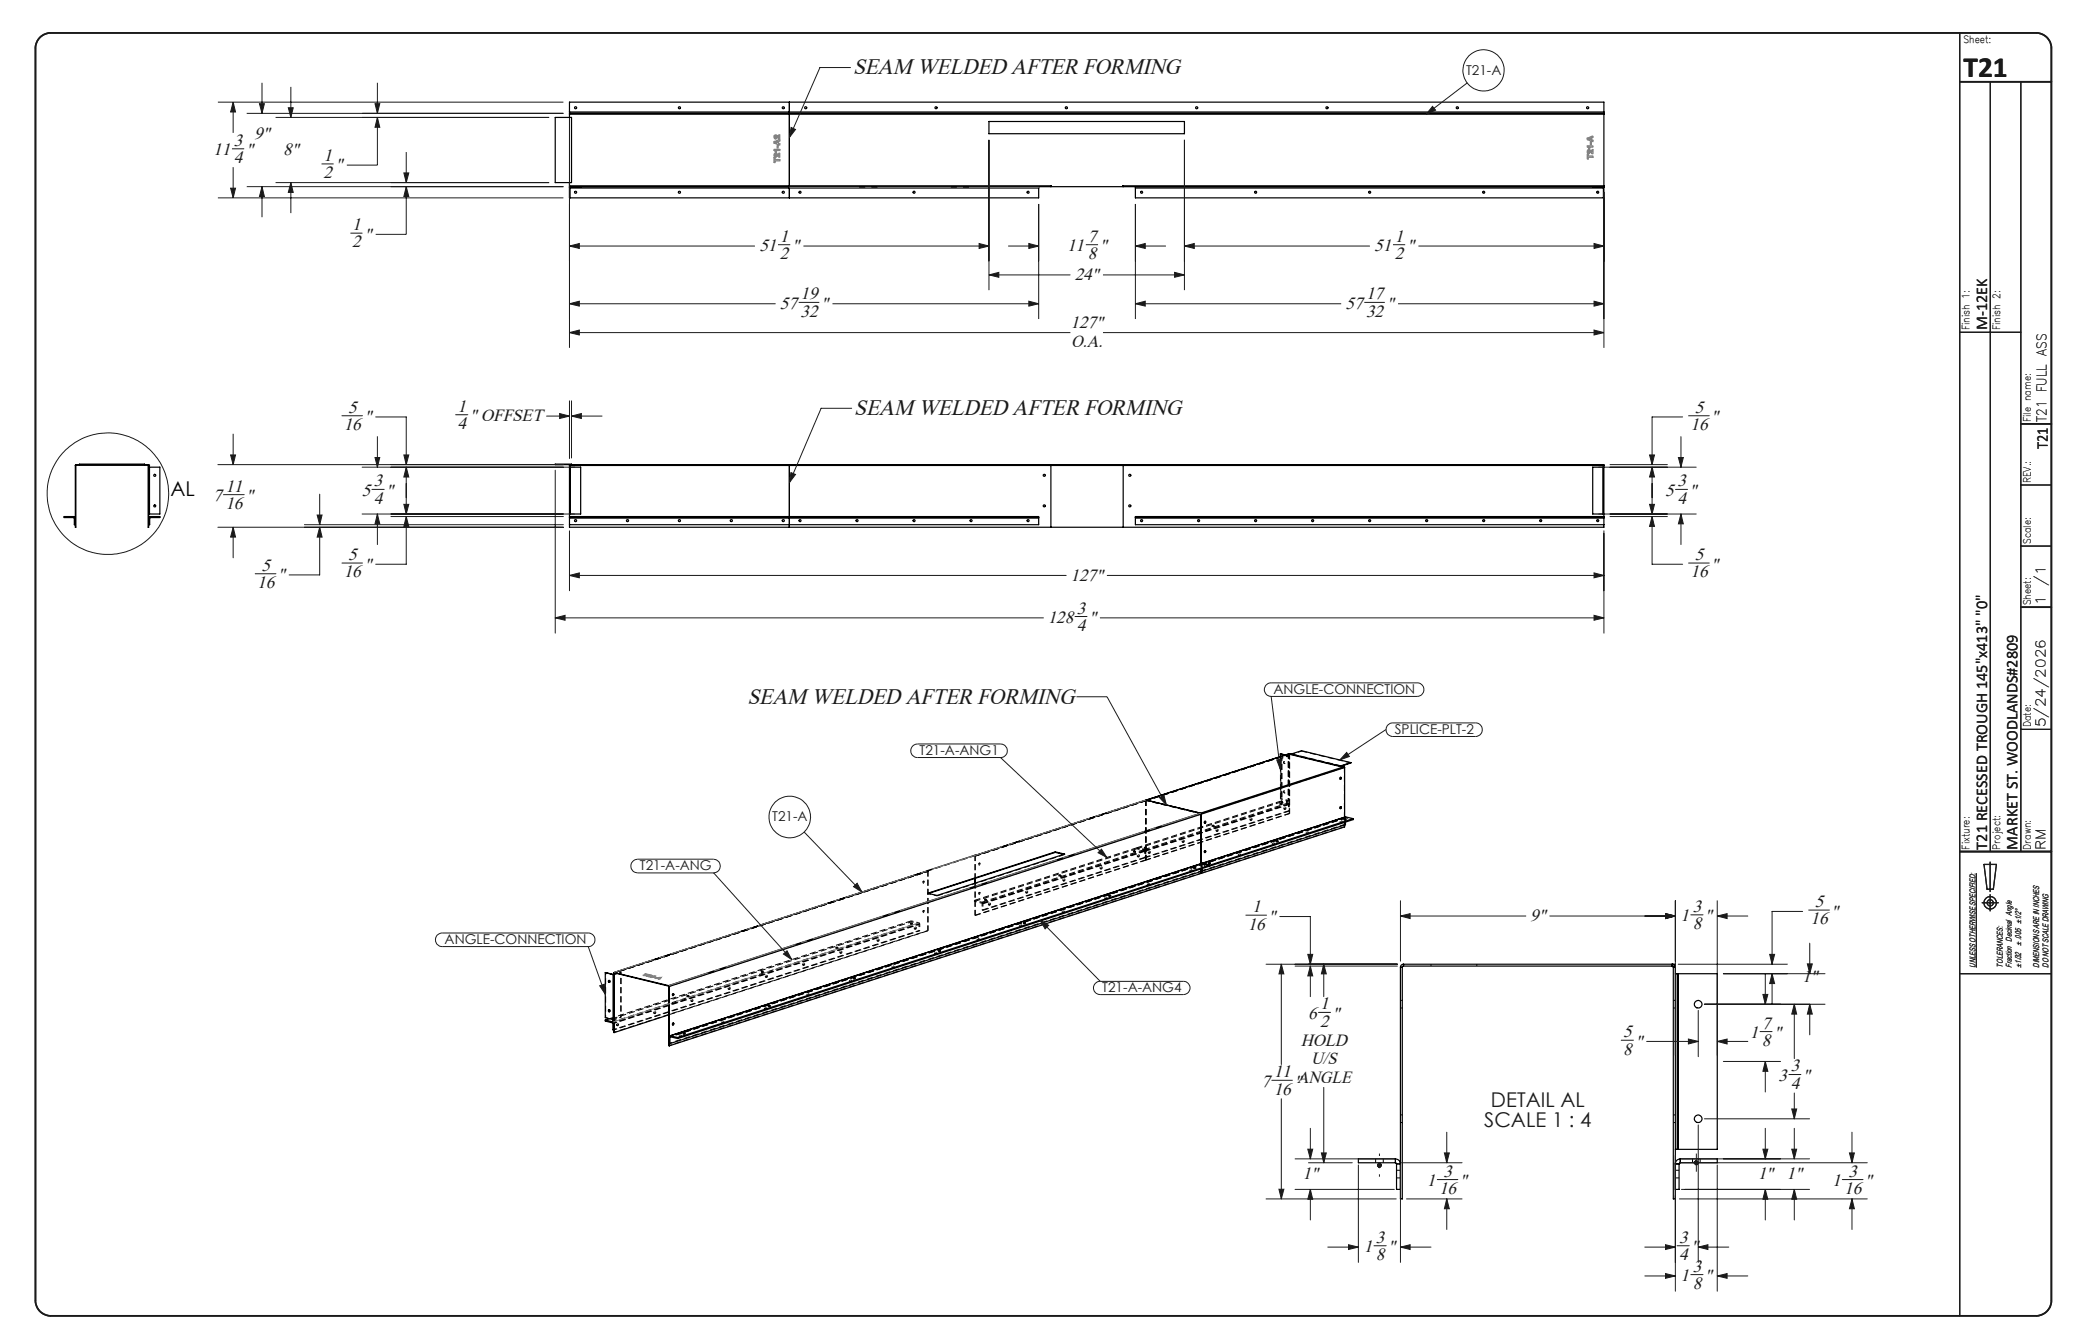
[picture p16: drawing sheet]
<svg xmlns="http://www.w3.org/2000/svg" width="432mm" height="279mm" viewBox="0 0 432 279" stroke-linecap="round" stroke-linejoin="round" font-family="sans-serif">
<defs><g id="words">
<text font-size="6.1" fill="#191924" x="408.2" y="16.1">T21</text>
<g font-size="4.7" fill="#191924">
<text x="177.3" y="15.5">SEAM WELDED AFTER FORMING</text>
<text x="177.6" y="86.3">SEAM WELDED AFTER FORMING</text>
<text x="155.4" y="146.3">SEAM WELDED AFTER FORMING</text>
</g>
<text font-size="4.2" x="35.4" y="103.1">AL</text>
<g font-size="4.2" fill="#191924">
<text x="310" y="230.1">DETAIL AL</text>
<text x="308.6" y="234.3">SCALE 1 : 4</text>
</g>
<g font-size="3.7" fill="#191924">
<text x="52.9" y="28.9">9&quot;</text>
<text x="44.3" y="32.3">11</text>
<text x="48.6" y="30.3">3</text>
<text x="48.6" y="33.9">4</text>
<text x="51.1" y="32.3">&quot;</text>
<text x="58.9" y="32.3">8&quot;</text>
<text x="67.2" y="33.4">1</text>
<text x="69.8" y="35.4">&quot;</text>
<text x="67.2" y="37">2</text>
<text x="73.2" y="47.8">1</text>
<text x="73.2" y="51.4">2</text>
<text x="75.8" y="49.8">&quot;</text>
<text x="157.9" y="52.2">51</text>
<text x="162.2" y="50.2">1</text>
<text x="162.2" y="53.8">2</text>
<text x="164.7" y="52.2">&quot;</text>
<text x="221.9" y="52.2">11</text>
<text x="226.1" y="50.2">7</text>
<text x="226.1" y="53.8">8</text>
<text x="228.7" y="52.2">&quot;</text>
<text x="285.7" y="52.2">51</text>
<text x="290" y="50.2">1</text>
<text x="290" y="53.8">2</text>
<text x="292.5" y="52.2">&quot;</text>
<text x="223.4" y="58.2">24&quot;</text>
<text x="162.1" y="64.2">57</text>
<text x="166.4" y="62.2">19</text>
<text x="166.4" y="65.8">32</text>
<text x="170.7" y="64.2">&quot;</text>
<text x="279.7" y="64.2">57</text>
<text x="284" y="62.2">17</text>
<text x="284" y="65.8">32</text>
<text x="288.3" y="64.2">&quot;</text>
<text x="222.6" y="68.3">127&quot;</text>
<text x="222.7" y="72.2">O.A.</text>
<text x="71.5" y="89.4">16</text>
<text x="72.4" y="85.8">5</text>
<text x="75.8" y="87.8">&quot;</text>
<text x="95.1" y="85.6">1</text>
<text x="95.1" y="89.2">4</text>
<text x="97.7" y="87.6">&quot; OFFSET</text>
<text x="351.5" y="89.4">16</text>
<text x="352.3" y="85.8">5</text>
<text x="355.8" y="87.8">&quot;</text>
<text x="77.7" y="101.1">3</text>
<text x="348.7" y="101.1">3</text>
<text x="44.3" y="104.2">7</text>
<text x="46.9" y="105.8">16</text>
<text x="46.9" y="102.2">11</text>
<text x="51.1" y="104.2">&quot;</text>
<text x="75.2" y="103.1">5</text>
<text x="77.7" y="104.7">4</text>
<text x="80.3" y="103.1">&quot;</text>
<text x="346.2" y="103.1">5</text>
<text x="348.7" y="104.7">4</text>
<text x="351.3" y="103.1">&quot;</text>
<text x="54.4" y="118.6">5</text>
<text x="72.4" y="116.4">5</text>
<text x="75.8" y="118.4">&quot;</text>
<text x="352.3" y="116.4">5</text>
<text x="355.8" y="118.4">&quot;</text>
<text x="53.5" y="122.2">16</text>
<text x="57.8" y="120.6">&quot;</text>
<text x="71.5" y="120">16</text>
<text x="222.6" y="120.7">127&quot;</text>
<text x="351.5" y="120">16</text>
<text x="217.8" y="129.5">128</text>
<text x="223.9" y="127.5">3</text>
<text x="223.9" y="131.2">4</text>
<text x="226.4" y="129.5">&quot;</text>
<text x="260.3" y="189.6">1</text>
<text x="263.7" y="191.6">&quot;</text>
<text x="318.1" y="191.5">9&quot;</text>
<text x="349.4" y="191.5">1</text>
<text x="351.9" y="189.5">3</text>
<text x="354.5" y="191.5">&quot;</text>
<text x="377.3" y="188.6">5</text>
<text x="380.7" y="190.6">&quot;</text>
<text x="259.4" y="193.2">16</text>
<text x="351.9" y="193.2">8</text>
<text x="376.4" y="192.2">16</text>
<text x="274.5" y="209.9">1</text>
<text x="374.6" y="204.1">1&quot;</text>
<text x="272" y="211.8">6</text>
<text x="274.5" y="213.5">2</text>
<text x="277" y="211.8">&quot;</text>
<text x="337.5" y="215.6">5</text>
<text x="363.8" y="215.8">1</text>
<text x="366.3" y="213.8">7</text>
<text x="368.8" y="215.8">&quot;</text>
<text x="270.4" y="217.4">HOLD</text>
<text x="272.6" y="221.3">U/S</text>
<text x="337.5" y="219.2">8</text>
<text x="340" y="217.6">&quot;</text>
<text x="366.3" y="217.4">8</text>
<text x="262.3" y="225.9">7</text>
<text x="264.8" y="224">11</text>
<text x="264.8" y="227.6">16</text>
<text x="269.1" y="225.9">&quot;ANGLE</text>
<text x="369.8" y="224.7">3</text>
<text x="372.3" y="222.7">3</text>
<text x="372.3" y="226.4">4</text>
<text x="374.8" y="224.7">&quot;</text>
<text x="270.8" y="245.2">1&quot;</text>
<text x="300.1" y="244.6">3</text>
<text x="365.4" y="245.2">1&quot;</text>
<text x="371.4" y="245.2">1&quot;</text>
<text x="384.3" y="244.6">3</text>
<text x="296.7" y="246.6">1</text>
<text x="299.2" y="248.2">16</text>
<text x="303.5" y="246.6">&quot;</text>
<text x="380.9" y="246.6">1</text>
<text x="383.4" y="248.2">16</text>
<text x="387.7" y="246.6">&quot;</text>
<text x="283.5" y="260.4">1</text>
<text x="286" y="258.4">3</text>
<text x="286" y="262">8</text>
<text x="288.6" y="260.4">&quot;</text>
<text x="349.1" y="258.4">3</text>
<text x="349.1" y="262">4</text>
<text x="351.6" y="260.4">&quot;</text>
<text x="349.4" y="266.4">1</text>
<text x="351.9" y="268">8</text>
<text x="351.9" y="264.4">3</text>
<text x="354.5" y="266.4">&quot;</text>
</g>
<g font-size="3.4" fill="#191924">
<text x="413.1" y="68.7" transform="rotate(-90 413.1 68.7)">M-12EK</text>
<text x="425.7" y="93.4" transform="rotate(-90 425.7 93.4)">T21</text>
<text x="413.1" y="176.6" transform="rotate(-90 413.1 176.6)">T21 RECESSED TROUGH 145&quot;x413&quot; &quot;0&quot;</text>
<text x="419.4" y="176.6" transform="rotate(-90 419.4 176.6)">MARKET ST. WOODLANDS#2809</text>
</g>
<g font-size="2.8" fill="#191924">
<text x="304.8" y="15.6">T21-A</text>
<text x="425.5" y="87.7" transform="rotate(-90 425.5 87.7)">T21 FULL ASS</text>
<text x="425.2" y="125.8" transform="rotate(-90 425.2 125.8)">1</text>
<text x="425.2" y="121.7" transform="rotate(-90 425.2 121.7)">/1</text>
<text x="264.7" y="144.3">ANGLE-CONNECTION</text>
<text x="290" y="152.6">SPLICE-PLT-2</text>
<text x="425.2" y="151.2" transform="rotate(-90 425.2 151.2)">5/24/2026</text>
<text x="191.2" y="157">T21-A-ANG1</text>
<text x="160.5" y="170.8">T21-A</text>
<text x="425.2" y="176.6" transform="rotate(-90 425.2 176.6)">RM</text>
<text x="133.1" y="181">T21-A-ANG</text>
<text x="92.4" y="196.3">ANGLE-CONNECTION</text>
<text x="229.2" y="206.3">T21-A-ANG4</text>
</g>
<g font-size="2.1" fill="#191924">
<text x="408.2" y="8.9">Sheet:</text>
<text x="409.5" y="68.7" transform="rotate(-90 409.5 68.7)">Finish 1:</text>
<text x="415.8" y="68.7" transform="rotate(-90 415.8 68.7)">Finish 2:</text>
<text x="422.2" y="87.7" transform="rotate(-90 422.2 87.7)">File name:</text>
<text x="422.2" y="100.4" transform="rotate(-90 422.2 100.4)">REV.:</text>
<text x="422.2" y="113.1" transform="rotate(-90 422.2 113.1)">Scale:</text>
<text x="422.2" y="125.8" transform="rotate(-90 422.2 125.8)">Sheet:</text>
<text x="422.2" y="151.2" transform="rotate(-90 422.2 151.2)">Date:</text>
<text x="409.5" y="176.6" transform="rotate(-90 409.5 176.6)">Fixture:</text>
<text x="415.8" y="176.6" transform="rotate(-90 415.8 176.6)">Project:</text>
<text x="422.2" y="176.6" transform="rotate(-90 422.2 176.6)">Drawn:</text>
</g>
<g font-size="1.7" fill="#191924">
<text x="420.2" y="196.6" transform="rotate(-90 420.2 196.6)">± .005 ±1/2°</text>
<text x="410.7" y="201.1" transform="rotate(-90 410.7 201.1)">UNLESS OTHERWISE SPECIFIED:</text>
<text x="416.4" y="201.1" transform="rotate(-90 416.4 201.1)">TOLERANCES:</text>
<text x="418.3" y="201.1" transform="rotate(-90 418.3 201.1)">Fraction Decimal Angle</text>
<text x="420.2" y="201.1" transform="rotate(-90 420.2 201.1)">±1/32</text>
<text x="424" y="201.1" transform="rotate(-90 424 201.1)">DIMENSIONS ARE IN INCHES</text>
<text x="425.9" y="201.1" transform="rotate(-90 425.9 201.1)">DO NOT SCALE DRAWING</text>
</g>
</g></defs>
<g fill="none" stroke="#191924" stroke-width=".21">
<path d="M54.5 17.2v6.4M60.5 18.1v6.3M78.5 17.2v6.4M176.8 14h-6.3l-6.4 14.6M305 17.3l-8.5 6.4M45.3 21.2h71.8M47.9 39.1h1.1l-.5 2zM48.2 30.9h2.6M48.5 21.2l.5 2.1h-1.1zM48.5 21.2v6.4M48.5 34.7v6.4M51.3 23.6h65.8"/>
<path d="M51.3 38.8h65.8M53.9 21.6h1.1l-.5 2zM54.5 38.8l.5 2.1h-1.1zM54.5 38.8v6.4M57.3 24.4h56.9M57.3 38h56.9M59.9 22.4h1.1l-.5 2zM60.5 38l.5 2h-1.1zM60.5 38v6.3M66.9 34.1h2.5M78 21.6h1l-.5 2zM78.5 24.4l.5 2.1h-1z"/>
<path d="M78.5 24.4v9.9h-6.4M84 35.9h1l-.5 2.1zM84.5 38.8l.5 2.1h-1zM84.5 38.8v9.9h-6.4M84.5 31.6v6.4M118.4 24.6v47.7M164.5 26.5l.9 .4-1.3 1.7zM205.6 29.1v31.2M246.2 29.1v31.2M297.8 22.1l.6 .8-1.9 .8zM333.4 39.9v32.4M45.3 41.1h71.8"/>
<path d="M72.8 48.5h2.6M118.4 51.2l2-.6v1zM118.4 51.2h38.6M161.7 50.9h2.6M167 51.2h38.6M203.6 50.6l2 .6-2 .4zM205.6 57.2l2-.6v1zM205.6 57.2h16.9M209.6 51.2h6.3M213.9 50.6l2 .6-2 .4zM215.9 42.4v23.9M225.7 50.9h2.6"/>
<path d="M229.3 57.2h16.9M236 51.2l2.1-.6v1zM236 51.2h6.4M236 42.4v23.9M244.2 56.6l2 .6-2 .4zM246.2 51.2l2.1-.6v1zM246.2 51.2h38.6M289.6 50.9h2.5M294.9 51.2h38.5M331.4 50.6l2 .6-2 .4zM118.4 69.1l2-.5v1zM118.4 63.1l2-.5v1z"/>
<path d="M118.4 69.1h104.1M118.4 63.1h42.9M166.1 62.9h4.2M173.1 63.1h42.8M213.9 62.6l2 .5-2 .5zM229.3 69.1h104.1M236 63.1l2.1-.5v1zM236 63.1h42.8M283.6 62.9h4.3M290.7 63.1h42.7M331.4 68.6l2 .5-2 .5zM331.4 62.6l2 .5-2 .5z"/>
<path d="M45.3 96.6h71.8M47.9 94.6h1.1l-.5 2zM48.5 90.2v6.4M71.1 86.4h4.3M75.3 97.1h44.2M78 95.1h1l-.5 2zM78.1 86.7h6.4v9.9M78.5 90.8v6.3M84 94.6h1l-.5 2zM84.5 97.1l.5 2.1h-1zM84.5 97.1v9.8M94.7 86.2h2.6"/>
<path d="M113.6 86.5h4.8M115.4 97.8v33.8M116.3 86l2.1 .5-2.1 .5zM118.4 83.3v12M118.8 86.5l2.1-.5v1zM118.8 83.3v11.9M118.8 86.5h6.4M164.4 98.2l1 .4-1.3 1.7zM177.1 84.9h-6.4l-6.6 15.4M332.4 97.1h20.2M334.7 96.6h11.9M342.9 94.6h1.1l-.5 2z"/>
<path d="M343.5 97.1l.5 2.1h-1.1zM343.5 97.1v9.8M348.9 95.1h1.1l-.5 2zM349.5 90.8v6.3M349.8 86.7h-6.3v9.9M351 86.4h4.4M45.3 109.6h71.8M46.5 102.8h4.3M48.5 109.6l.5 2.1h-1.1zM48.5 109.6v6.4M53.1 119.3h4.3M63.3 109.1h53.8"/>
<path d="M65.9 107.1h1.1l-.5 2zM66.5 109.6l.5 2.1h-1.1zM66.5 109.6v9.9h-6.4M66.5 102.7v6.4M71.1 117.1h4.3M75.3 106.9h44.2M77.3 101.7h2.6M78.5 106.9l.5 2h-1zM78.5 106.9v6.3M81.3 107.4h35.8M84 104.8h1l-.5 2.1zM84.5 107.4l.5 2h-1z"/>
<path d="M84.5 107.4v9.9h-6.4M118.4 119.6l2-.5v1zM118.4 110.3v12.5M118.4 119.6h103.3M230.2 119.6h103.2M331.4 119.1l2 .5-2 .5zM332.4 106.9h20.2M333.4 110.3v21.3M334.7 107.4h11.9M342.9 104.8h1.1l-.5 2.1zM343.5 107.4l.5 2h-1.1zM343.5 107.4v9.9h6.3"/>
<path d="M348.3 101.7h2.5M349.5 106.9l.5 2h-1.1zM349.5 106.9v6.3M351 117.1h4.4M115.4 128.4l2.1-.5v1zM115.4 128.4h101.5M223.5 128.2h2.5M228.7 128.4h104.7M331.4 127.9l2 .5-2 .5zM189.8 155l.9-.3h17.3a1.41 1.41 0 0 1 1.4 1.4 1.41 1.41 0 0 1-1.4 1.4h-17.3a1.4 1.4 0 0 1-1.3-.9 1.4 1.4 0 0 1 .4-1.6zM208 157.5l22.1 20.8M223.8 144.9h6.4l12.3 22.5"/>
<path d="M263.2 142.4l.9-.4h30.5a1.41 1.41 0 0 1 1.4 1.4 1.41 1.41 0 0 1-1.4 1.4h-30.3a1.44 1.44 0 0 1-1.3-.9 1.44 1.44 0 0 1 .2-1.5zM264.3 144.7l1.9 15.2M265.4 158l1-.2-.2 2.1zM280 156.4l.5 .9-1.9 .7zM288.1 151.7l-9.5 6.3M288.5 150.7l.9-.4h17.3a1.41 1.41 0 0 1 1.5 1.4 1.41 1.41 0 0 1-1.5 1.4h-17.1a1.43 1.43 0 0 1-1.3-.8 1.43 1.43 0 0 1 .2-1.6zM131.5 179.1l.4-.3 .7-.2h15.7a1.43 1.43 0 0 1 1.5 1.4 1.43 1.43 0 0 1-1.5 1.5h-15.7a1.42 1.42 0 0 1-1.3-.9 1.42 1.42 0 0 1 .2-1.5zM167.2 173l12 12.5M229 176.5l1.1 1.8-1.8-1zM241.1 165.8l.9-.5 .5 2.1zM90.9 194.4l.9-.4h30.5a1.41 1.41 0 0 1 1.4 1.4 1.41 1.41 0 0 1-1.4 1.4h-30.4a1.43 1.43 0 0 1-1.3-.9 1.43 1.43 0 0 1 .3-1.5zM122.3 196.7l3.5 10"/>
<path d="M148.3 181.4l16.3 18.1M162.9 198.3l.7-.6 1 1.8zM177.4 184.3l.8-.7 1 1.9zM216.2 191.3l1.8 1.1-.7 .7zM216.2 191.3l12.5 12.7M259 190.3h4.3M266.1 190.5h6.3v9.9M271.9 198.4h1l-.5 2zM291.1 190.4l2.1-.5v1.1zM291.1 187.3v12.5M291.1 190.4h26.1M322.2 190.4h26.1"/>
<path d="M346.3 189.9l2 .5-2 .6zM348.3 187.3v32.1M351.5 190.2h2.5M357 190.4l2.1-.5v1.1zM357 190.4h6.4M357 187.3v32.1M367.9 198.4h1l-.5 2zM374.8 189.5h-6.4v10.9M376 189.2h4.3M376.2 196.1v6.3M410.9 181.5v19.6M124.7 204.9l.9-.3 .2 2.1z"/>
<path d="M227.8 204.4l.7-.4h17.5a1.38 1.38 0 0 1 1.4 1.4 1.38 1.38 0 0 1-1.4 1.4h-17.3a1.38 1.38 0 0 1-1.3-.9 1.38 1.38 0 0 1 .4-1.5zM263.2 200.4h27.3M266.4 200.4l.5 2.1h-1zM266.4 200.4v20.9M269.2 200.8h21.3M272.4 200.8l.5 2.1h-1zM272.4 200.8v6.4M274.1 210.5h2.5M275.2 200.4l.5 2.1h-1zM275.2 200.4v6.8M337 216.3h2.6M342.3 216.5h10.8"/>
<path d="M348.9 200.4h22.7M351 216l2.1 .5-2.1 .5zM353.1 210v9.7M354.3 208.8h25.1M357 216.5l2.1-.5v1zM357 216.5h6.4M358.3 202.4h21.1M365.9 214.5h2.5M366.5 206.7h1l-.5 2.1zM367 202.4v6.4M368.4 202.4l.5 2.1h-1zM368.4 202.4v6.4"/>
<path d="M373 208.8l.5 2h-1zM373 208.8v11.3M375.7 200.4h1.1l-.6 2zM376.2 208.8l.6 2h-1.1zM376.2 208.8v6.3M264.4 224.6h4.3M266.4 228.4v20.8M271.9 238.9h1l-.5 2zM272.4 234.6v6.3M274.7 239.7h1l-.5 2zM275.2 226.1v15.6M300.3 239.7h1l-.5 2z"/>
<path d="M300.8 235.4v6.3M353.1 233.9v28.5M354.3 232.6h21.9M358.3 220.7h11.9M366.5 238.9h1l-.5 2zM367 220.7l.5 2h-1zM367 220.7v6.3M367 234.6v6.3M371.9 223.4h2.5M372.5 238.9h1l-.5 2zM372.5 230.5h1l-.5 2.1zM373 227.2v5.4"/>
<path d="M373 234.6v6.3M384.5 239.7h1l-.5 2zM385 235.4v6.3M263.2 249.2h27.1M265.9 247.2h1l-.5 2zM269.2 240.9h20.7M269.2 247.3h20.7M272 241.7h9.1M272.4 247.3l.5 2h-1zM272.4 247.3v6.3M276 259.3h6.4M280.4 258.8l2 .5-2 .5z"/>
<path d="M282.4 242.2v20.2M285.6 259h2.6M291.1 259.3l2.1-.5v1zM291.1 242.2v20.2M291.1 259.3h6.4M291.4 241.7h12.6M292.4 249.2h11.6M298.8 245.2h4.3M300.8 249.2l.5 2.1h-1zM300.8 249.2v6.4M341.9 259.3h6.4M346.3 258.8l2 .5-2 .5z"/>
<path d="M348.3 240.2v28.2M348.7 259h2.5M349.1 249.2h39.1M349.1 241.7h39.1M349.6 240.9h26.6M349.6 247.3h26.6M353.1 259.3l2-.5v1zM353.1 259.3h6.3M357 242.2v26.2M367 247.3l.5 2h-1zM367 247.3v6.3M373 247.3l.5 2h-1z"/>
<path d="M373 247.3v6.3M383 245.2h4.3M385 249.2l.5 2.1h-1zM385 249.2v6.4M341.9 265.3h6.4M346.3 264.8l2 .5-2 .4zM351.5 265h2.5M357 265.3l2.1-.5v.9zM357 265.3h6.4"/>
<circle cx="308.4" cy="14.6" r="4.3"/>
<circle cx="22.4" cy="102.6" r="12.6"/>
<circle cx="164.2" cy="169.9" r="4.3"/>
</g>
<g fill="none" stroke="#191924" stroke-width=".25">
<path d="M407.4 6.8v266.7M413.8 17v160M420.1 17v160M407.4 69.1h12.7M420.1 113.5h6.4M420.1 100.8h6.4M420.1 151.6h6.4M407.4 177h19.1M412.5 179.7h2.5l-.6 5.2h-1.3zM413.7 179.2v6.1M412.1 187.7h3.3M413.7 186v3.4"/>
<path d="M407.4 202.4h19.1"/>
<circle cx="413.7" cy="187.7" r=".66"/>
<circle cx="413.8" cy="187.7" r="1.29"/>
</g>
<path d="M8.2 7.9a3.3 3.3 0 0 1 2.3-1.1h412.8a3.2 3.2 0 0 1 3.2 3.2v260.4a3.2 3.2 0 0 1-3.2 3.1h-412.8a3.2 3.2 0 0 1-3.1-3.1v-260.4a3.2 3.2 0 0 1 .8-2.1zM407.4 17h19.1M420.1 88.1h6.4M420.1 126.2h6.4M407.4 177h19.1" fill="none" stroke="#191924" stroke-width=".35"/>
<g fill="none" stroke="#000" stroke-width=".21" stroke-dasharray="1.3 .6" stroke-dashoffset=".8" stroke-linecap="butt">
<path d="M236.4 176.2l1.6 .4M236.4 176.4l1.6 .4M249.7 179.5v1.6M266.2 166.1l1.6 .4M266.3 166l1.6 .4M266.3 166.5l1.5 .4M266.3 166.8l1.5 .3M279.6 169.8v1.7M281.3 170.4l-1.5-.4M189.4 191.4l1.6 .4M189.4 191.6l1.6 .4M202.6 187.2l1.5 .4"/>
<path d="M202.6 187.4l1.5 .4M251.5 180.1l-1.6-.4M125.9 211.5l1.6 .4"/>
</g>
<g fill="none" stroke="#000" stroke-width=".21" stroke-dasharray="1.3 .6" stroke-dashoffset=".6" stroke-linecap="butt">
<path d="M267 158.3l-.1 .1a.21 .21 0 0 0 0 .3 .21 .21 0 0 0 .3-.1 .21 .21 0 0 0-.2-.3M267.1 158.3h-.1a.21 .21 0 0 0-.1 .4 .21 .21 0 0 0 .4-.1 .21 .21 0 0 0-.2-.3M249.6 169.1l-110.6 35.9M249.6 169.2l-110.5 35.8M249.9 179.7l-110.6 35.8M267 164.4l-.1 .1a.21 .21 0 0 0 0 .3 .21 .21 0 0 0 .3-.1 .21 .21 0 0 0-.2-.3M267.1 164.4h-.1a.21 .21 0 0 0-.1 .4 .21 .21 0 0 0 .4-.1 .21 .21 0 0 0-.2-.3M192.9 181.1l-65.3 21.2M192.9 193.5l-65.3 21.1M192.9 185.8l1.9 .4M193 181.1l-65.3 21.1M249.6 181.5l-110.5 35.9"/>
<path d="M139.1 215.5l110.6-35.8M139.1 216.9l110.6-35.8M139.4 215.5l110.5-35.8"/>
</g>
<g fill="none" stroke="#000" stroke-width=".21" stroke-dasharray="1.3 .6" stroke-linecap="butt">
<path d="M266.4 157.6h.1M267 158.3h-.1M267.8 157.1h.1M267.9 157.1v.1M267.9 157.2l-.1-.1M268 156.8l.1-.2M268.1 156.8l.1-.1M268.1 156.8h-.1M268.2 156.6v.1M268.5 156.7l10.4 2.5M270.6 156.1v-.1M279.4 159.5h.1"/>
<path d="M279.4 159.5v-.1M279.6 159.6l-.1-.1M202.7 177.9v-.1M202.8 177.8l-.1 .2M202.8 177.9h-.1M202.8 177.9v-.1M202.8 177.9v.1M202.8 177.8v.1M203.5 179.8l.1 .1M203.7 179.4h-.1M221.3 177.6v-.1M221.3 177.6h-.1"/>
<path d="M235.6 176.9v.2M236.1 177.1v-.2M236.4 176.2v.2M236.4 176.2l-33.8 11M236.4 176.4l-33.8 11M236.5 178.1h.2M236.8 177.7h-.2M237.9 176.2v.2M238 176.6l.2 .3M238 176.8v.1M238 176.8v-.2M238 176.6l-33.9 11"/>
<path d="M238 176.8l-33.9 11M238 176.6v.2M238 178.2l.2 .1M238 176.9l-33.8 10.9M238 178.2l-33.8 11M238 176.9h.2M238.2 166.4l.1-.1M238.2 166.4l.1 .1M238.2 176.9h-.2M238.2 176.9l-33.9 11M238.2 178.3l-33.9 10.9M238.3 166.5v-.1"/>
<path d="M238.3 166.5l-.1-.1M238.3 178.8h-.1M238.3 166.3v.1M238.3 166.4v-.1M238.3 176.4v-.2M238.8 177.4h.2M239.1 177l-.2-.1M245.8 175.1h.2M246.1 174.7h-.2M249.6 169.1v.1M249.6 169.1v-.1M249.6 169v.1"/>
<path d="M249.6 169.2h.1M249.7 169.2h-.1M249.7 179.7h.2M249.8 179.5l-.1 .2M249.9 179.7h-.2M249.9 179.5v.2M249.9 179.7v-.2M250.4 171.1h.1M250.4 177.2h.1M250.5 170.7l-.2 .2 .2 .2M250.5 176.8l-.2 .2 .2 .2M250.6 170.7h-.1"/>
<path d="M250.6 176.8h-.1M250.8 179.8h-.2M251.2 179.4v.2M251.6 179.6v-.2M252 171.6v.2M252.4 171.8v-.2M252.9 172.8h.2M253.2 172.4h-.2M257.5 177.9h.2M257.8 177.5h-.2M259.9 170.5h.2M260.2 170.1h-.2"/>
<path d="M264.6 175.6h.2M264.9 175.2h-.2M265.3 174.8v.2M265.7 175v-.2M266.1 167v.2M266.2 166.1v-8.8M266.3 166l-.1 .1M266.3 166.5v.3M266.4 166.9l.1 .1M266.5 167.2v-.2M267 168.2l.2 .1M267 164.4h-.1"/>
<path d="M267.3 167.9l-.2-.1M267.8 166.9l.2 .3M267.8 167.1l.1 .1M267.8 166.9v.2M267.8 166.5h.1M267.9 167.2h.1M267.9 168.6h.1M267.9 166.4v.1M267.9 166.4l-.1 .1M268.1 169.1h-.1M271.6 173.3l.2 .1M271.9 173l-.2-.1"/>
<path d="M278.6 162h.1M278.6 168.1h.1M278.7 161.6l-.2 .2 .2 .2M278.7 167.7l-.2 .2 .2 .2M278.7 171l.2 .1M278.8 161.6h-.1M278.8 167.7h-.1M279 170.7l-.2-.1M279.4 170.2v.2M279.6 171.9h-.1M279.6 170l.1 .1M279.7 169.8l-.1 .2"/>
<path d="M279.7 171.4h-.1M279.8 170l-.1 .1M279.8 170v-.2M279.8 170.4v-.2M173.8 196.9v.2M174.2 197.1v-.2M174.7 198.1l.1 .1M174.9 197.8l-.1-.1M182.4 195.6l.2 .1M182.7 195.3l-.2-.1M189.3 191.9v.2M189.4 191.4v.2"/>
<path d="M189.7 192.1v-.2M190.2 193.1l.1 .1M190.4 192.7h-.1M191 191.8l.2 .3M191 192v.1M191 191.8v.2M191 192.1h.2M191 193.5h.2M191.9 183.6h.1M191.9 189.7h.1M192.1 183.2h-.1M192.1 189.3h-.1"/>
<path d="M192.9 181.1v-.1M192.9 181.1v.1M192.9 181.1h.1M192.9 185.8v-.1M192.9 181.2l.1-.1M193 181.1v-.1M193.1 185.7l-.2 .1M194.4 198.4h.1M194.6 198h-.1M194.8 186.2v-.1M194.8 186.2l26.5-8.6M195.1 197.6v.2"/>
<path d="M195.5 197.8v-.2M202.6 187.2v.2M202.8 190.3h-.1M203.2 195.5h.2M203.5 195.1h-.2M203.5 185.9l.1 .1M203.7 185.5h-.1M204.1 187.6l.2 .3M204.1 187.8h.1M204.1 187.8v-.2M204.2 189.2h.1M204.3 187.9l-.1-.1"/>
<path d="M204.7 186.9v.2M205.1 187.1v-.2M205.6 188.1l.1 .1M205.8 187.8l-.1-.1M212.1 192.6l.1 .1M212.3 192.3l-.1-.1M212.8 191.8v.2M213.2 192v-.2M213.3 185.6l.2 .1M213.6 185.2h-.2M220.2 181.9v.2M220.6 182.1v-.2"/>
<path d="M220.9 189.8h.2M221 183.1h.2M221.2 189.4h-.2M221.3 182.7h-.2M228.8 180.6h.2M229 180.2h-.1M229.8 186.9h.1M230 186.5h-.1M230.5 186.1v.2M230.9 186.3v-.2M238.6 184l.2 .1M238.9 183.7l-.2-.1"/>
<path d="M247.5 181.2h.1M247.7 180.8h-.1M248.2 180.4v.2M248.6 180.6v-.2M249.7 181.6l-.1-.1M249.9 181.1h-.2M250.5 180.2h.2M125.8 211.5h.1M126.7 204.2h.1M126.7 210.3h.1M127.4 212v.2M127.5 211.9h.1"/>
<path d="M127.6 202.6h.1M127.6 212l.1-.1M127.6 212.1l.1-.2M127.7 211.9h-.2M127.7 211.9h-.1M127.8 212.2v-.2M128.2 213.2h.2M128.5 212.8h-.2M129 202.1h.1M129 211.5h.1M136 210.7h.1M136.2 210.3h-.1"/>
<path d="M139.8 206.9l.1 .1M139.8 213l.1 .1M139.9 206.5l-.1 .2 .1 .2M139.9 212.6l-.1 .2 .1 .2M140 206.6l-.1-.1M140 212.7l-.1-.1M141.3 215.6h.2M141.6 215.2h-.2M142 214.8v.2M142.5 215v-.2M142.8 207v.2M143.3 207.2v-.2"/>
<path d="M143.7 208.2h.2M144 207.8h-.2M150.2 212.7h.1M150.4 212.3h-.1M151.5 205.7h.1M151.7 205.3h-.1M158.3 202v.2M158.7 202.2v-.2M159 209.8l.2 .1M159.2 203.2h.2M159.3 209.5l-.2-.1M159.5 202.8l-.2-.1"/>
<path d="M159.7 209v.2M160.1 209.2v-.2M166.9 200.6l.2 .1M167.2 200.3l-.2-.1M167.8 207h.2M168.1 206.6h-.2M176.7 204.1h.2M177 203.7h-.2M177.4 203.3v.2M177.8 203.5v-.2M185.5 201.2l.2 .1M185.8 200.9l-.2-.1"/>
<path d="M291.1 209.5h.4M291.5 201.1h-.4M291.5 208h-.4M291.8 200.4v.4M297.5 200.8v-.4M307 200.8v-.4M347.7 200.4v.4M347.7 200.8h.5M347.9 209.5h.4M348.3 201.1h-.4M348.3 208h-.4M291.1 233.4h.4"/>
<path d="M291.5 231.8h-.4M347.9 233.4h.4M348.3 231.8h-.4"/>
</g>
<g fill="none" stroke="#000" stroke-width=".21" stroke-dasharray="1.3 .6" stroke-dashoffset=".2" stroke-linecap="butt">
<path d="M268 156.8l-29.8 9.6M268.1 156.8l-29.8 9.7M268.1 156.7l-29.8 9.7M268.2 156.7l-29.9 9.7M279.4 159.5l-29.8 9.6M279.5 159.5l-29.9 9.7M279.5 159.5v12.4M202.7 178v4.6M202.8 178v4.6M238.2 178.8v-12.4M238.3 178.8v-12.3M249.6 169.2v12.3"/>
<path d="M249.7 179.7l29.9-9.7M249.9 179.7l29.8-9.6M249.9 179.7l29.9-9.7M266.3 166.5l-29.9 9.7M266.3 166.8l-29.9 9.6M267.8 166.9l-29.8 9.7M267.8 167.1l-29.8 9.7M267.9 167.2l-29.9 9.7M267.9 168.6l-29.9 9.6M268 169.1l-29.8 9.7M268 169.1v-12.3M268 167.2l-29.8 9.7"/>
<path d="M268 168.6l-29.8 9.7M268.1 169.1v-12.3M268.1 169.1l-29.8 9.7M279.5 171.9l-29.9 9.6M279.8 170l-29.9 9.7M192.9 193.5v-12.4M192.9 193.5v-12.3M249.7 181.1l29.9-9.7"/>
</g>
<path d="M192.9 193.5l-53.8 17.4" fill="none" stroke="#000" stroke-width=".21" stroke-dasharray="1.3 .6" stroke-dashoffset="-.1" stroke-linecap="butt"/>
<g fill="none" stroke="#000" stroke-width=".21" stroke-dasharray="1.3 .6" stroke-dashoffset=".5" stroke-linecap="butt">
<path d="M268.2 156.7l11.2 2.8M203.4 179.7l.1-.2h.2l-.1 .3-.2-.1M203.7 179.9l-.1-.1a.21 .21 0 0 1-.1-.3 .21 .21 0 0 1 .4 .1 .21 .21 0 0 1-.2 .3M235.7 177.2l.4-.1-.4 .1M236 176.9h-.4h.4M236.6 178l.2 .1v-.3h-.1l-.1 .2M236.7 177.8l-.1 .3h-.1l.1-.4 .1 .1M238 176.4h.3h-.3M238.3 176.1l-.4 .1 .4-.1M238.3 166.4l11.3 2.7M238.9 177.2l.2 .1v-.3h-.2v.2M239 177.1l-.1 .2h-.2l.1-.3 .2 .1"/>
<path d="M245.9 175l.2 .1 .1-.4h-.2l-.1 .3M246 174.8v.2h-.2v-.3l.2 .1M250.7 179.9l-.1 .2h-.2l.1-.3 .2 .1M251.6 179.5l-.4 .1 .4-.1M252.1 171.8h.3h-.3M252.4 171.6h-.4h.4M253 172.7l.1 .1 .1-.3h-.2v.2M253.1 172.5l-.1 .3h-.2l.1-.4 .2 .1M257.6 177.8l.2 .1 .1-.3-.2-.1-.1 .3M257.7 177.6l-.1 .3h-.1l.1-.4 .1 .1M260 170.4l.2 .1 .1-.3-.2-.1-.1 .3M260.1 170.3v.2h-.2l.1-.4 .1 .2"/>
<path d="M264.7 175.5l.1 .1 .1-.3h-.1l-.1 .2M264.8 175.4l-.1 .2h-.2l.1-.3 .2 .1M265.7 175h-.4h.4M266.2 167.3l.3-.1-.3 .1M266.5 167h-.4h.4M267.1 168.1l.2 .1v-.3h-.2v.2M267.2 168l-.1 .2h-.2l.1-.3 .2 .1M271.7 173.2l.2 .2 .1-.4h-.2l-.1 .2M271.8 173.1v.2h-.2v-.3l.2 .1M278.8 170.9l.2 .1v-.3h-.2v.2M278.9 170.8l-.1 .2h-.2l.1-.3 .2 .1M279.8 170.4h-.4h.4"/>
<path d="M173.9 197.2l.3-.1-.3 .1M174.1 196.9l-.3 .1 .3-.1M174.8 198l.2 .1v-.3h-.2v.2M174.9 197.9l-.1 .2h-.2l.1-.3 .2 .1M182.5 195.5l.2 .2v-.4h-.1l-.1 .2M182.6 195.4l-.1 .2h-.1v-.3l.2 .1M189.3 192.2l.4-.1-.4 .1M189.4 191.6l-63.6 20.7M189.6 191.9h-.3h.3M190.2 193l.2 .1 .1-.3h-.2l-.1 .2M190.3 192.9v.2h-.2v-.3l.2 .1M191 192l-63.6 20.6"/>
<path d="M191 192.1l-63.6 20.6M191 193.5l-63.6 20.6M191.2 192.1l-63.6 20.6M191.2 193.5l-63.6 20.6M191.8 183.4l.1-.2h.2l-.1 .3-.2-.1M191.8 189.5l.1-.2h.2l-.1 .3-.2-.1M192.1 189.7h-.1a.21 .21 0 0 1-.1-.3 .21 .21 0 0 1 .3 0 .21 .21 0 0 1-.1 .3M192.1 183.6h-.1a.21 .21 0 0 1-.1-.3 .21 .21 0 0 1 .3 0 .21 .21 0 0 1-.1 .3M194.5 198.2l.2 .1v-.3h-.2v.2M194.6 198.1l-.1 .2h-.2l.1-.3 .2 .1M195.5 197.7l-.4 .1 .4-.1M203.3 195.4l.2 .1v-.3l-.1-.1-.1 .3"/>
<path d="M203.4 195.2l-.1 .2-.1 .1 .1-.4 .1 .1M203.4 185.8l.1-.2h.2l-.1 .3-.2-.1M203.7 185.9h-.1a.21 .21 0 0 1-.1-.3 .21 .21 0 0 1 .4 .1 .21 .21 0 0 1-.2 .2M204.8 187.2l.3-.1-.3 .1M205 186.9h-.3h.3M205.6 188l.2 .2 .1-.4h-.1l-.2 .2M205.8 187.9l-.1 .2h-.2l.1-.3 .2 .1M212.1 192.5l.2 .2 .1-.4h-.1l-.2 .2M212.3 192.4l-.1 .2h-.2l.1-.3 .2 .1M213.1 192h-.3h.3M213.4 185.5l.2 .1v-.3h-.1l-.1 .2M213.5 185.4l-.1 .2h-.1v-.3l.2 .1"/>
<path d="M220.2 182.2l.4-.1-.4 .1M220.5 181.9h-.3h.3M221 189.6l.2 .2v-.4h-.1l-.1 .2M221.1 189.5l-.1 .3-.1-.1v-.3l.2 .1M221.1 183l.2 .1 .1-.3h-.2l-.1 .2M221.2 182.9l-.1 .2h-.1l.1-.4 .1 .2M228.9 180.5l.2 .1v-.3l-.1-.1-.1 .3M229 180.4l-.1 .2h-.2l.1-.4 .2 .2M229.8 186.8l.2 .1 .1-.3h-.2l-.1 .2M230 186.6l-.1 .2-.2 .1v-.4l.3 .1M230.8 186.2l-.3 .1 .3-.1M238.7 183.9l.1 .2 .1-.4h-.1l-.1 .2"/>
<path d="M238.8 183.8l-.1 .2h-.1v-.3l.2 .1M247.5 181l.2 .2 .1-.4h-.2l-.1 .2M247.6 180.9l-.1 .3-.1-.1 .1-.3 .1 .1M248.5 180.5l-.3 .1 .3-.1M250.6 180.1l.2 .1v-.4h-.1l-.1 .3M127.4 212.2h.4h-.4M128.3 213.1l.2 .1 .1-.3h-.2l-.1 .2M128.4 212.9v.2h-.2v-.3l.2 .1M136.1 210.6l.2 .1v-.4l-.2 .1v.2M136.2 210.4l-.1 .2h-.2l.1-.3 .2 .1M141.4 215.4l.1 .2 .1-.4h-.1l-.1 .2M141.5 215.3l-.1 .2h-.1v-.3l.2 .1"/>
<path d="M142.4 214.9l-.4 .1 .4-.1M142.9 207.2h.4h-.4M143.2 206.9l-.4 .1 .4-.1M143.8 208l.2 .2v-.4h-.1l-.1 .2M143.9 207.9l-.1 .3-.1-.1v-.3l.2 .1M150.2 212.6l.2 .1 .1-.3h-.2l-.1 .2M150.3 212.4l-.1 .3h-.1l.1-.4 .1 .1M151.5 205.5l.2 .1 .1-.3h-.2l-.1 .2M151.6 205.4v.2h-.2l.1-.3 .1 .1M158.4 202.2h.3h-.3M158.7 201.9l-.4 .1 .4-.1M159.1 209.7l.2 .1v-.3h-.2v.2"/>
<path d="M159.2 209.6l-.1 .2h-.2l.1-.3 .2 .1M159.3 203l.1 .2 .1-.4h-.2v.2M159.4 202.9l-.1 .2h-.2l.1-.3 .2 .1M160.1 209.2h-.4h.4M167 200.5l.2 .1 .1-.3h-.2l-.1 .2M167.1 200.4v.2h-.2l.1-.4 .1 .2M167.9 206.8l.2 .1 .1-.3h-.2l-.1 .2M168 206.7v.2h-.2v-.3l.2 .1M176.8 204l.2 .1v-.3l-.1-.1-.1 .3M176.9 203.8l-.1 .2-.2 .1 .1-.4 .2 .1M177.8 203.4l-.4 .1 .4-.1M185.6 201.1l.2 .1 .1-.3h-.2l-.1 .2"/>
<path d="M185.7 201l-.1 .2h-.1l.1-.4 .1 .2M348.9 202.4v36.5"/>
</g>
<path d="M267.2 156.9l.6 .2M267.2 156.9l.7 .2M202.7 177.9l-9.8 3.2M126.6 203.8l.3 .1-.2 .3M126.6 209.9l.3 .1-.2 .3" fill="none" stroke="#000" stroke-width=".21" stroke-dasharray="1.3 .6" stroke-dashoffset=".3" stroke-linecap="butt"/>
<path d="M280.9 158.6l-10.3-2.5M238.2 166.4l-35.5 11.6M238.2 178.8l-35.5 11.5M238.3 166.5l-35.5 11.5M238.3 178.8l-35.5 11.5M238.3 166.4l-35.5 11.5M189.4 191.4l-62.7 20.4M202.7 183.6v6.7M202.8 183.6v6.7" fill="none" stroke="#000" stroke-width=".21" stroke-dasharray="1.3 .6" stroke-dashoffset=".1" stroke-linecap="butt"/>
<g fill="none" stroke="#000" stroke-width=".21" stroke-dasharray="1.3 .6" stroke-dashoffset=".7" stroke-linecap="butt">
<path d="M267.8 157.1l-1.4 .5M267.9 157.2l-1.4 .4M238 176.9v1.3M238.2 176.9v1.4M249.7 179.7v1.4M266.3 166v-9.3M266.4 166.9v-9.3M266.5 167v-9.4M267.8 166.5v-9.4M267.8 166.5l-1.4 .4M267.9 166.5v-9.4M267.9 167.2v1.4"/>
<path d="M267.9 166.4v-9.3M267.9 166.5v-9.3M267.9 166.5l-1.4 .5M268 166.5v-9.4M268 167.2v1.4M279.6 170v1.4M191 191.8l-63.4 20.6M191 192.1v1.4M191.2 192.1v1.4M192.9 181.2l-65.1 21.1M204.2 187.8v1.4M204.3 187.9v1.3"/>
<path d="M125.9 202.2v9.3M127.5 202.6v9.3M127.6 202.6l1.4-.5M127.6 202.6v9.3M127.6 211.9l1.4-.4M127.7 202.6v9.3M127.7 202.6l1.4-.5M127.7 211.9l1.4-.4M129 202.1v9.4M129.1 202.1v9.4M139.4 215.5l110.5-35.8"/>
</g>
<g fill="none" stroke="#000" stroke-width=".21" stroke-dasharray="1.3 .6" stroke-dashoffset=".4" stroke-linecap="butt">
<path d="M270.6 156.1l-2.2 .8M249.9 179.7v.9M279.7 170.1v.8M286 240.9v.8M287.6 241.7v-.8M290.1 240.9v.8M290.4 241.9h.7M290.4 244.9h.7M291.1 243.3h-.7M348.3 241.9h.8M348.3 244.9h.8M349.1 241.9h-.8"/>
<path d="M349.1 243.3h-.8M349.3 240.9v.8M349.3 241.7v-.8M351.9 240.9v.8M353.5 241.7v-.8"/>
</g>
<g fill="none" stroke="#000" stroke-width=".25">
<path d="M115.4 24.4h3.4v13.6h-3.4zM118.4 38.6v.2M118.4 23.6v.1M118.4 38.8v.2M118.4 23.3v.3M118.4 23.7h215M118.4 23.6h215M118.4 38.8h215M118.4 38.6h100.1M118.4 23.3v-2.1h215v2.1M118.4 23.7v.7M118.4 38v.6"/>
<path d="M118.4 39v2.1h97.5v-2M118.4 39h.1M118.4 23.3h215M118.5 39v2.1M118.5 39.1h97.4M118.6 38.9l-.1 .1M118.6 38.9l-.1-.1-.1 .2M120.7 38.8v.1h-2.1M164.1 21.2v19.9M205.6 25.3h40.6v2.5h-40.6zM215.9 38.8v.3M218.5 38.6v.2z"/>
<path d="M233.5 38.6v.2M236 38.8v.3M236 39.1h97.3M331.1 38.8v.1h2.2M333.3 38.9v.1M333.3 38.9v-.1l.1 .2M333.3 39v2.1M333.3 39h.1M333.4 23.6v.1M333.4 38.6v.2M333.4 38.8v.2M333.4 23.3v.3"/>
<path d="M333.4 38.6h-99.9v.2M333.4 23.7v14.9M333.4 39v2.1h-97.4v-2M15.7 96.8v12.8h.1v-12.8M15.7 96.8h.1M15.8 96.6l-.1 .2M15.8 96.7v.1M15.8 96.6h15.1v.1M15.8 96.7h14.9M15.8 96.6v.1M16.5 96.6v-.1h13.6v.1M30.7 96.7l.1-.1 .1 .2"/>
<path d="M30.7 96.7l.1 .1M30.8 96.8v12.8h.1v-12.8M30.8 96.8h.1M30.9 96.7h.1M30.9 97.1h.2M31.1 97.1h2.1v9.8h-2.1M31.1 97.1v9.8M118.4 96.6v.2M118.4 96.8v10.8M118.4 96.8h215M118.4 97.1h.1M118.5 97.1h.1"/>
<path d="M118.5 97.1v9.8M118.6 97.1v9.8M118.6 97.1h2.1v9.8h-2.1M118.8 96.6v-.1h-3.4v.1h218v.2M164.1 96.6v13M233.5 96.6v.1M233.5 96.7h-15v-.1v13M233.5 96.6v13M333.3 97.1h.1M333.3 97.1v9.8M333.3 97.1h-2.2v9.8h2.2M333.4 96.8v10.8"/>
<path d="M15.4 107.6l.1 .1M15.4 107.4l.3 .2-.2 .1M15.4 107.4h-2.1v.2h2.1M15.4 107.4v.2M15.5 107.7v1.4h.2M30.9 106.9h.2M31.1 107.7v1.4h-.2M31.2 107.4l-.3 .2 .2 .1M31.2 107.6l-.1 .1M31.2 107.4h2v.2h-2M31.2 107.4v.2M118.4 107.6v.1"/>
<path d="M118.4 107.7v1.9h215v-1.9M118.4 107.4h97.5v.2M118.4 106.9h.1M118.4 107.6h97.5M118.4 107.7h97.5M118.5 106.9h.1M215.9 107.6v.1M215.9 107.7v1.4h-97.5M236 107.6v.1M236 107.7v1.4h97.4M236 107.6h97.4M236 107.7h97.4"/>
<path d="M333.3 106.9h.1M333.4 107.6v.1M333.4 107.4h-97.4v.2M266.2 156.7v.6M266.2 156.7l1 .3M268.1 156.7l-65.3 21.1M268.1 156.7h.4M268.4 156.8l10.2 2.5M268.4 156.8l10.2 2.4M268.4 156.8l2.2-.7 10.2 2.4M278.6 159.2v.1M278.9 159.2l.5 .2"/>
<path d="M279.4 159.4l.1 .2M279.4 159.4l-140.4 45.5M279.5 159.6l-29.8 9.7M279.5 159.6v10.3M280.8 158.5l-2.2 .8M280.8 158.5l-2.2 .7M202.8 177.8l-9.9 3.2M202.8 177.8h.1M219.4 177.1v.1M219.4 177.2l-26.4 8.5M219.4 177.2l1.8 .4M238.2 166.3l11.4 2.8 .1 .2"/>
<path d="M249.7 169.3l-110.6 35.8M249.7 169.3v10.2M249.8 179.5l1.7 .4v.2M250.5 170.7l-.1 .4M250.5 176.8l-.1 .4M251.2 179.4h.4zM265.3 174.8h.4zM278.7 161.6l.1 .2-.2 .2M278.7 167.7l.1 .2-.2 .2M279.4 170.2l.4 .1zM279.5 171.5v.4l-140.4 45.5M279.7 169.8h.1"/>
<path d="M279.7 170.9v.5l-140.4 45.6M279.8 169.8l-140.6 45.5M279.8 169.8l1.5 .4M281.3 170.2l-140.4 45.5M281.3 170.2v.2l-140.4 45.5M192.9 181h.1M192.9 185.7l26.5-8.6 1.9 .5-26.5 8.6zM193 181l-65.3 21.2M193 181h.1M195.1 197.6h.4zM202.7 182.6v1M212.8 191.8l.4 .1z"/>
<path d="M230.5 186.1h.4zM248.2 180.3l.4 .1zM249.7 181.2v.4M249.9 180.6v.5M125.8 202.2v9.4l1.7 .3M125.8 212.1v.2l1.6 .4M125.8 202.2l1.7 .4M125.8 212.1l1.6 .3M126.6 203.8l-.1 .3 .2 .1M126.6 209.9l-.1 .3 .2 .1M126.7 211.8l-.9 .3M127.4 212.7h.1"/>
<path d="M127.4 212.4l.2 .4-.2-.1M127.4 212.4v.3M127.4 212.7v1.4h.2M127.5 202.6h.1M127.5 211.9l.1 .1M127.5 211.9l-.1 .2h.2M127.5 202.6v9.3M127.6 202.3h.1M127.6 202.3l.1 12.4M127.6 212.4h-.2M127.7 202.3v12.4M127.7 202.2l-.1 .1"/>
<path d="M127.7 202.2v.1M127.7 202.2l11.3 2.8M127.7 202.2h.1M127.7 202.2l11.3 2.7M127.8 202.3h-.1M139 204.9l.1 .2M139 205l.1 .1M139 204.9v.1M139.1 205.1h.1M139.1 205.1v12.3M139.1 211l-11.4 3.7M139.1 216.9l.2 .1"/>
<path d="M139.3 215.6v1.4M139.3 215.5v.1M139.3 215.3l-.2 .1 .2 .2M139.3 215.5l1.6 .4M139.3 215.3v.2M139.3 215.3l1.6 .4M139.4 215.5l-.1 .1M140 206.6l-.1 .4M140 212.7l-.1 .4M140.9 215.7v.2M142 214.7l.4 .1zM159.7 209l.4 .1z"/>
<path d="M177.4 203.3h.4zM291.1 201.1h.4M291.1 201.1v48.1h.4v-48.1M291.8 200.4a.6 .6 0 0 0-.7 .7M291.8 200.8l-.3 .3M291.8 200.4v.4M291.8 200.4h56.5l-.1 .4M291.8 200.8h55.8M347.6 200.8v-.4a.66 .66 0 0 1 .7 .7M347.6 200.8l.3 .3M347.9 201.1h.4M347.9 201.1v48.1h.4v-48.1"/>
<path d="M348.3 202.4h.4M348.7 202.4h.2M348.7 202.4v36.5M348.9 202.4h8.1v36.5h-8.1M348.9 202.4v36.5M348.3 238.9h.4M348.7 238.9h.2M290.1 241.7l.2 .3M290.1 240.9a1.09 1.09 0 0 1 1 1.1h-.8M290.1 240.9v.8M290.1 240.9h-7.7v.8h7.7M290.3 242v5.3h.8"/>
<path d="M349.1 242v5.3h-.8M349.3 241.7l-.2 .3M349.3 240.9a1.02 1.02 0 0 0-1 1.1h.8M349.3 240.9h7.7v.8h-7.7M349.3 240.9v.8"/>
<circle cx="119.7" cy="40" r=".21"/>
<circle cx="119.7" cy="22.4" r=".21"/>
<circle cx="141.2" cy="40" r=".21"/>
<circle cx="141.3" cy="22.4" r=".21"/>
<circle cx="162.8" cy="40" r=".21"/>
<circle cx="162.8" cy="22.4" r=".21"/>
<circle cx="166.3" cy="40" r=".21"/>
<circle cx="167.5" cy="22.4" r=".21"/>
<circle cx="190" cy="40" r=".21"/>
<circle cx="194.6" cy="22.4" r=".21"/>
<circle cx="213.7" cy="40" r=".21"/>
<circle cx="221.7" cy="22.4" r=".21"/>
<circle cx="237.3" cy="40" r=".21"/>
<circle cx="248.8" cy="22.4" r=".21"/>
<circle cx="261.1" cy="40" r=".21"/>
<circle cx="275.9" cy="22.4" r=".21"/>
<circle cx="284.8" cy="40" r=".21"/>
<circle cx="303" cy="22.4" r=".21"/>
<circle cx="308.5" cy="40" r=".21"/>
<circle cx="330.1" cy="22.4" r=".21"/>
<circle cx="332.2" cy="40" r=".21"/>
<circle cx="32.2" cy="98.8" r=".21"/>
<circle cx="217.1" cy="98.8" r=".21"/>
<circle cx="234.9" cy="98.8" r=".21"/>
<circle cx="32.2" cy="105.2" r=".21"/>
<circle cx="119.7" cy="108.2" r=".21"/>
<circle cx="130.5" cy="108.2" r=".21"/>
<circle cx="141.2" cy="108.2" r=".21"/>
<circle cx="152" cy="108.2" r=".21"/>
<circle cx="162.8" cy="108.2" r=".21"/>
<circle cx="166.3" cy="108.2" r=".21"/>
<circle cx="178.2" cy="108.2" r=".21"/>
<circle cx="190" cy="108.2" r=".21"/>
<circle cx="201.9" cy="108.2" r=".21"/>
<circle cx="213.7" cy="108.2" r=".21"/>
<circle cx="217.1" cy="105.2" r=".21"/>
<circle cx="234.9" cy="105.2" r=".21"/>
<circle cx="237.3" cy="108.2" r=".21"/>
<circle cx="249.2" cy="108.2" r=".21"/>
<circle cx="261.1" cy="108.2" r=".21"/>
<circle cx="272.9" cy="108.2" r=".21"/>
<circle cx="284.8" cy="108.2" r=".21"/>
<circle cx="296.6" cy="108.2" r=".21"/>
<circle cx="308.5" cy="108.2" r=".21"/>
<circle cx="320.3" cy="108.2" r=".21"/>
<circle cx="332.2" cy="108.2" r=".21"/>
<circle cx="250.5" cy="177.1" r=".18"/>
<circle cx="250.5" cy="171" r=".18"/>
<circle cx="278.7" cy="167.9" r=".18"/>
<circle cx="278.7" cy="161.8" r=".18"/>
<circle cx="126.6" cy="210.1" r=".18"/>
<circle cx="126.6" cy="204" r=".18"/>
<circle cx="139.9" cy="206.8" r=".18"/>
<circle cx="139.9" cy="212.9" r=".18"/>
<circle cx="353.1" cy="208.8" r=".79"/>
<circle cx="353.1" cy="232.6" r=".79"/>
</g>
<path d="M286.3 242.2h1M286.4 241.9l.7 .7M286.8 241.7v1M287.1 241.9l-.7 .7M352.1 241.7h1M352.3 241.4l.7 .7M352.6 241.2v1M353 241.4l-.7 .7" fill="none" stroke="#191924" stroke-width=".5"/>
<g fill="none" stroke="#808080" stroke-width=".25">
<path d="M160.9 32.8h.2v.4h.9l.1 .2h-1v.4h-.1zM160.9 31.1l1.1-.1 .1 .2-.8 .1 .1 .2-.1 .2-.4-.5zM160.9 29.5l1.2-.5v.2l-.2 .2v.4l.2 .2v.1l-1.1-.3zM161 28.2l.4-.2 .5 .6v-.6h.2v.8a.38 .38 0 0 1-.4 0 .38 .38 0 0 1-.2-.4l-.2-.1a.2 .2 0 0 0-.2 .2 .2 .2 0 0 0 .3 .2l-.1 .2-.3-.2zM161 31.9h.5l.4 .4v-.4h.2v.8l-.6-.5a.19 .19 0 0 0-.2-.1 .19 .19 0 0 0-.2 .2 .19 .19 0 0 0 .3 .2 .22 .22 0 0 1-.3 .2 .22 .22 0 0 1-.2-.4zM161.2 29.6l.4-.1v.2zM161.6 30.3h.2l-.1 .4h-.1zM330 32.1h.2v.3h.9l.1 .3h-1v.4h-.1zM330 30.4h1.2l-.1 .2h-.8l.2 .2a.21 .21 0 0 1-.3 .1 .21 .21 0 0 1 0-.3zM330 28.8l.9-.5a.16 .16 0 0 1 .3 .1 .16 .16 0 0 1-.2 .2h-.1v.5l.3 .1v.2l-1.1-.3zM330.1 31.2h.4l.5 .4v-.4l.1-.1 .1 .8a.44 .44 0 0 1-.6-.4 .19 .19 0 0 0-.3-.2 .19 .19 0 0 0-.1 .3 .19 .19 0 0 0 .2 .1 .2 .2 0 0 1-.2 .2 .2 .2 0 0 1-.2-.2zM330.2 28.9l.5-.2v.3z"/>
<path d="M330.6 29.6l.2-.1v.5h-.2zM133.7 202.7l.6-.1-.2-.1 .8 .1zM134.3 202.9l1-.1h-.5l.3-.1a.18 .18 0 0 1 .3 0 .18 .18 0 0 1 0 .2h-.7l.3 .2zM135.5 202.9l.7 .1-.9 .2 .6-.2zM136 203.2h.5zM136.2 203.3l1.2-.1-.3 .4zM136.8 203.3h.4z"/>
</g>
<path d="M286.8 244.6v-4.8" fill="none" stroke="#191924" stroke-width=".21" stroke-dasharray="15.2 1.3 1.3 1.3" stroke-dashoffset="14.7" stroke-linecap="butt"/>
<path d="M352.7 243.6v-3.8" fill="none" stroke="#191924" stroke-width=".21" stroke-dasharray="15.2 1.3 1.3 1.3" stroke-linecap="butt"/>
<path d="M249.7 169l-110.6 35.9M127.7 202.1l110.5-35.8" fill="none" stroke="#808080" stroke-width=".21" stroke-dasharray="15.2 1.3 1.3 1.3" stroke-dashoffset="6.7" stroke-linecap="butt"/>
<path d="M127.5 212.4l63.6-20.6" fill="none" stroke="#808080" stroke-width=".21" stroke-dasharray="15.2 1.3 1.3 1.3" stroke-dashoffset="2.8" stroke-linecap="butt"/>
<path d="M216 39h-51.9" fill="none" stroke="#808080" stroke-width=".21" stroke-dasharray="15.2 1.3 1.3 1.3" stroke-dashoffset=".8" stroke-linecap="butt"/>
<g fill="#191924">
<path d="M164.4 98.2l1 .4-1.3 1.7z"/>
<path d="M297.8 22.1l.6 .8-1.9 .8z"/>
<path d="M164.5 26.5l.9 .4-1.3 1.7z"/>
<path d="M241.1 165.8l.9-.5 .5 2.1z"/>
<path d="M291.1 190.4l2.1-.5v1.1zM346.3 189.9l2 .5-2 .6zM357 265.3l2.1-.5v.9zM346.3 264.8l2 .5-2 .4zM372.5 238.9h1l-.5 2zM373 247.3l.5 2h-1zM266.4 200.4l.5 2.1h-1zM265.9 247.2h1l-.5 2zM271.9 198.4h1l-.5 2zM272.4 200.8l.5 2.1h-1zM357 190.4l2.1-.5v1.1zM346.3 189.9l2 .5-2 .6zM373 208.8l.5 2h-1zM372.5 230.5h1l-.5 2.1zM367 220.7l.5 2h-1zM366.5 206.7h1l-.5 2.1zM353.1 259.3l2-.5v1zM346.3 258.8l2 .5-2 .5zM366.5 238.9h1l-.5 2zM367 247.3l.5 2h-1zM280.4 258.8l2 .5-2 .5zM291.1 259.3l2.1-.5v1zM271.9 238.9h1l-.5 2zM272.4 247.3l.5 2h-1zM385 249.2l.5 2.1h-1zM384.5 239.7h1l-.5 2zM376.2 208.8l.6 2h-1.1zM375.7 200.4h1.1l-.6 2zM368.4 202.4l.5 2.1h-1zM367.9 198.4h1l-.5 2zM351 216l2.1 .5-2.1 .5zM357 216.5l2.1-.5v1zM274.7 239.7h1l-.5 2zM275.2 200.4l.5 2.1h-1zM300.3 239.7h1l-.5 2zM300.8 249.2l.5 2.1h-1zM148.3 -.1h2zM104.6 -.1h2zM102.6 -.1h2zM105 -.1h2zM104.6 -.1h2zM148.3 -.1h2z"/>
<path d="M84.5 97.1l.5 2.1h-1zM84 94.6h1l-.5 2zM78.5 106.9l.5 2h-1zM78 95.1h1l-.5 2zM84 104.8h1l-.5 2.1zM84.5 107.4l.5 2h-1zM65.9 107.1h1.1l-.5 2zM66.5 109.6l.5 2.1h-1.1zM118.4 119.6l2-.5v1zM331.4 119.1l2 .5-2 .5zM116.3 86l2.1 .5-2.1 .5zM118.8 86.5l2.1-.5v1zM115.4 128.4l2.1-.5v1zM331.4 127.9l2 .5-2 .5zM343.5 97.1l.5 2.1h-1.1zM342.9 94.6h1.1l-.5 2zM348.9 95.1h1.1l-.5 2zM349.5 106.9l.5 2h-1.1zM342.9 104.8h1.1l-.5 2.1zM343.5 107.4l.5 2h-1.1zM48.5 109.6l.5 2.1h-1.1zM47.9 94.6h1.1l-.5 2z"/>
<path d="M177.4 184.3l.8-.7 1 1.9zM229 176.5l1.1 1.8-1.8-1zM216.2 191.3l1.8 1.1-.7 .7zM162.9 198.3l.7-.6 1 1.8zM124.7 204.9l.9-.3 .2 2.1zM265.4 158l1-.2-.2 2.1zM280 156.4l.5 .9-1.9 .7z"/>
<path d="M329 -.1h2zM161.7 -.1h2.1zM241.8 -.1h2zM203.2 -.1h2zM201.2 -.1h2zM161.7 -.1h2.1zM243.8 -.1h2.1zM329 -.1h2zM251.7 -.1h1zM251.7 -.1h1zM277.6 -.1h1zM277.6 -.1h1zM211.5 -.1h2zM233.6 -.1h2.1zM118.4 69.1l2-.5v1zM331.4 68.6l2 .5-2 .5zM48.5 21.2l.5 2.1h-1.1zM47.9 39.1h1.1l-.5 2zM53.9 21.6h1.1l-.5 2zM54.5 38.8l.5 2.1h-1.1zM78.5 24.4l.5 2.1h-1zM78 21.6h1l-.5 2zM60.5 38l.5 2h-1.1zM59.9 22.4h1.1l-.5 2zM84 35.9h1l-.5 2.1zM84.5 38.8l.5 2.1h-1zM118.4 51.2l2-.6v1zM203.6 50.6l2 .6-2 .4zM205.6 57.2l2-.6v1zM244.2 56.6l2 .6-2 .4zM246.2 51.2l2.1-.6v1zM331.4 50.6l2 .6-2 .4zM213.9 50.6l2 .6-2 .4zM236 51.2l2.1-.6v1zM118.4 63.1l2-.5v1zM213.9 62.6l2 .5-2 .5zM236 63.1l2.1-.5v1zM331.4 62.6l2 .5-2 .5z"/>
</g>
<use href="#words"/>
</svg>
